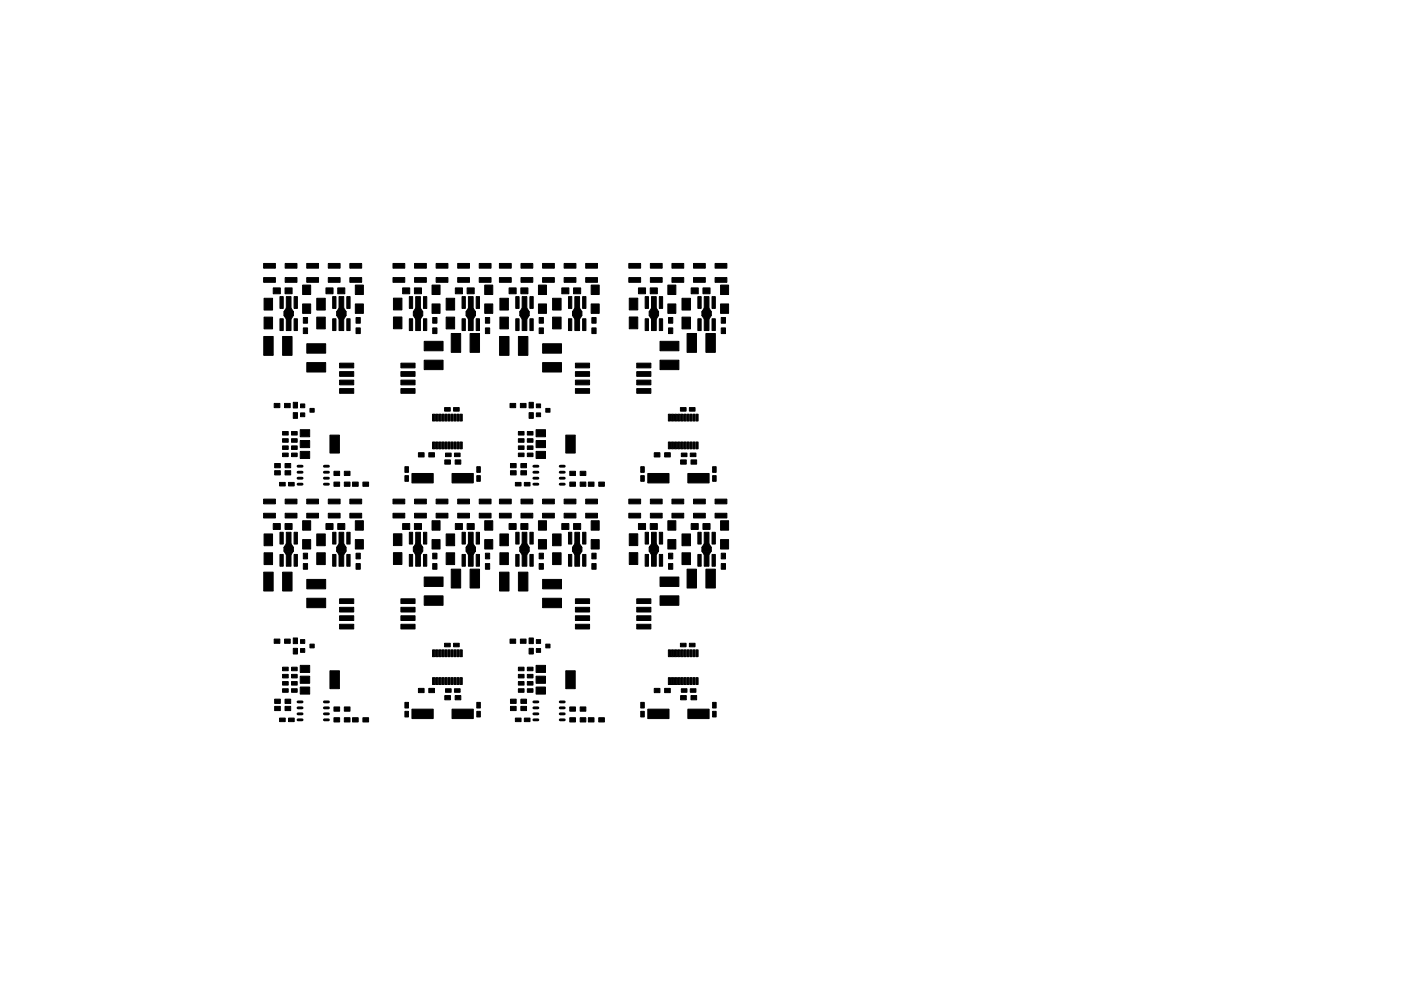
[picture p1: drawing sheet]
<svg xmlns="http://www.w3.org/2000/svg" width="297mm" height="210mm" viewBox="0 0 297 210" stroke-linecap="round" stroke-linejoin="round" font-family="sans-serif">
<g fill="#000" stroke="#000" stroke-width=".21">
<path d="M55.9 58.9h2.5v1h-2.5zM55.9 55.9h2.5v1h-2.5zM60.5 55.9h2.5v1h-2.5zM60.5 58.9h2.5v1h-2.5zM65 55.9h2.5v1h-2.5zM65 58.9h2.5v1h-2.5zM69.6 55.9h2.5v1h-2.5zM69.6 58.9h2.5v1h-2.5zM74.2 55.9h2.5v1h-2.5zM74.2 58.9h2.5v1h-2.5zM83.3 58.9h2.5v1h-2.5zM83.3 55.9h2.5v1h-2.5z"/>
<path d="M87.9 58.9h2.5v1h-2.5zM87.9 55.9h2.5v1h-2.5zM92.5 58.9h2.5v1h-2.5zM92.5 55.9h2.5v1h-2.5zM97 58.9h2.5v1h-2.5zM97 55.9h2.5v1h-2.5zM101.6 55.9h2.5v1h-2.5zM101.6 58.9h2.5v1h-2.5zM105.9 55.9h2.5v1h-2.5zM105.9 58.9h2.5v1h-2.5zM110.5 58.9h2.5v1h-2.5zM110.5 55.9h2.5v1h-2.5z"/>
<path d="M115 58.9h2.5v1h-2.5zM115 55.9h2.5v1h-2.5zM119.6 58.9h2.5v1h-2.5zM119.6 55.9h2.5v1h-2.5zM124.2 58.9h2.5v1h-2.5zM124.2 55.9h2.5v1h-2.5zM133.3 55.9h2.5v1h-2.5zM133.3 58.9h2.5v1h-2.5zM137.9 55.9h2.5v1h-2.5zM137.9 58.9h2.5v1h-2.5zM142.5 55.9h2.5v1h-2.5zM142.5 58.9h2.5v1h-2.5z"/>
<path d="M147 55.9h2.5v1h-2.5zM147 58.9h2.5v1h-2.5zM151.6 58.9h2.5v1h-2.5zM151.6 55.9h2.5v1h-2.5zM56 63.3h1.8v2.5h-1.8zM56 67.3h1.8v2.5h-1.8zM55.9 71.4h2v4h-2zM57.9 61.1h1.5v1.2h-1.5zM59.4 62.9h.7v2.5h-.7zM59.4 67.6h.7v2.5h-.7zM60.7 65.4h1l.5 .7h-2zM60.2 66.1h2v.8h-2z"/>
<path d="M60.4 61.1h1.5v1.2h-1.5zM60.7 67.6h1v2.5h-1zM60.7 62.9h1v2.5h-1zM59.9 71.4h2v4h-2zM60.2 66.9h2l-.5 .8h-1zM62.4 62.9h.7v2.5h-.7zM62.4 67.6h.7v2.5h-.7zM64.3 69.6h.9v1.2h-.9zM64.3 67.4h.9v1.2h-.9zM64.2 64.5h1.7v2h-1.7zM64.2 60.5h1.7v2h-1.7zM67.2 67.3h1.8v2.5h-1.8z"/>
<path d="M67.2 63.3h1.8v2.5h-1.8zM65 76.9h4v2h-4zM65 72.9h4v2h-4zM69.1 61.1h1.5v1.2h-1.5zM70.5 62.9h.7v2.5h-.7zM70.5 67.6h.7v2.5h-.7zM71.9 65.4h1l.5 .7h-2zM71.4 66.1h2v.8h-2zM71.6 61.1h1.5v1.2h-1.5zM71.9 67.6h1v2.5h-1zM71.9 62.9h1v2.5h-1zM72 78.8h3v1h-3z"/>
<path d="M72 77h3v1h-3zM71.4 66.9h2l-.5 .8h-1zM73.5 62.9h.7v2.5h-.7zM73.5 67.6h.7v2.5h-.7zM75.5 67.4h.9v1.2h-.9zM75.5 69.6h.9v1.2h-.9zM75.3 60.5h1.7v2h-1.7zM75.3 64.5h1.7v2h-1.7zM83.4 67.3h1.8v2.5h-1.8zM83.4 63.3h1.8v2.5h-1.8zM85 78.8h3v1h-3zM85 77h3v1h-3z"/>
<path d="M85.4 61.1h1.5v1.2h-1.5zM86.8 62.9h.7v2.5h-.7zM86.8 67.6h.7v2.5h-.7zM88.1 65.4h1l.5 .7h-2zM87.6 66.1h2v.8h-2zM87.9 61.1h1.5v1.2h-1.5zM88.1 67.6h1v2.5h-1zM88.1 62.9h1v2.5h-1zM87.6 66.9h2l-.5 .8h-1zM89.8 62.9h.7v2.5h-.7zM89.8 67.6h.7v2.5h-.7zM91.7 69.6h.9v1.2h-.9z"/>
<path d="M91.7 67.4h.9v1.2h-.9zM91.6 60.5h1.7v2h-1.7zM91.6 64.5h1.7v2h-1.7zM89.9 72.4h4v2h-4zM89.9 76.4h4v2h-4zM94.6 63.3h1.8v2.5h-1.8zM94.6 67.3h1.8v2.5h-1.8zM96.5 61.1h1.5v1.2h-1.5zM95.7 70.8h2v4h-2zM98 62.9h.7v2.5h-.7zM98 67.6h.7v2.5h-.7zM99.3 65.4h1l.5 .7h-2z"/>
<path d="M98.8 66.1h2v.8h-2zM99 61.1h1.5v1.2h-1.5zM99.3 67.6h1v2.5h-1zM99.3 62.9h1v2.5h-1zM98.8 66.9h2l-.5 .8h-1zM101 62.9h.7v2.5h-.7zM101 67.6h.7v2.5h-.7zM99.7 70.8h2v4h-2zM102.9 67.4h.9v1.2h-.9zM102.9 69.6h.9v1.2h-.9zM102.8 64.5h1.7v2h-1.7zM102.8 60.5h1.7v2h-1.7z"/>
<path d="M106 67.3h1.8v2.5h-1.8zM106 63.3h1.8v2.5h-1.8zM105.9 71.4h2v4h-2zM107.9 61.1h1.5v1.2h-1.5zM109.4 67.6h.7v2.5h-.7zM109.4 62.9h.7v2.5h-.7zM110.2 66.1h2v.8h-2zM110.7 65.4h1l.5 .7h-2zM110.4 61.1h1.5v1.2h-1.5zM110.7 62.9h1v2.5h-1zM110.7 67.6h1v2.5h-1zM109.9 71.4h2v4h-2z"/>
<path d="M110.2 66.9h2l-.5 .8h-1zM112.4 67.6h.7v2.5h-.7zM112.4 62.9h.7v2.5h-.7zM114.3 67.4h.9v1.2h-.9zM114.3 69.6h.9v1.2h-.9zM114.2 60.5h1.7v2h-1.7zM114.2 64.5h1.7v2h-1.7zM117.2 63.3h1.8v2.5h-1.8zM117.2 67.3h1.8v2.5h-1.8zM115 72.9h4v2h-4zM115 76.9h4v2h-4zM119.1 61.1h1.5v1.2h-1.5z"/>
<path d="M120.5 67.6h.7v2.5h-.7zM120.5 62.9h.7v2.5h-.7zM121.4 66.1h2v.8h-2zM121.9 65.4h1l.5 .7h-2zM121.6 61.1h1.5v1.2h-1.5zM121.9 62.9h1v2.5h-1zM121.9 67.6h1v2.5h-1zM122 77h3v1h-3zM122 78.8h3v1h-3zM121.4 66.9h2l-.5 .8h-1zM123.5 67.6h.7v2.5h-.7zM123.5 62.9h.7v2.5h-.7z"/>
<path d="M125.5 69.6h.9v1.2h-.9zM125.5 67.4h.9v1.2h-.9zM125.3 64.5h1.7v2h-1.7zM125.3 60.5h1.7v2h-1.7zM133.4 63.3h1.8v2.5h-1.8zM133.4 67.3h1.8v2.5h-1.8zM135 77h3v1h-3zM135 78.8h3v1h-3zM135.4 61.1h1.5v1.2h-1.5zM136.8 67.6h.7v2.5h-.7zM136.8 62.9h.7v2.5h-.7zM137.6 66.1h2v.8h-2z"/>
<path d="M138.1 65.4h1l.5 .7h-2zM137.9 61.1h1.5v1.2h-1.5zM138.1 62.9h1v2.5h-1zM138.1 67.6h1v2.5h-1zM137.6 66.9h2l-.5 .8h-1zM139.8 67.6h.7v2.5h-.7zM139.8 62.9h.7v2.5h-.7zM141.7 67.4h.9v1.2h-.9zM141.7 69.6h.9v1.2h-.9zM141.6 64.5h1.7v2h-1.7zM141.6 60.5h1.7v2h-1.7zM139.9 76.4h4v2h-4z"/>
<path d="M139.9 72.4h4v2h-4zM144.6 67.3h1.8v2.5h-1.8zM144.6 63.3h1.8v2.5h-1.8zM146.5 61.1h1.5v1.2h-1.5zM145.7 70.8h2v4h-2zM148 67.6h.7v2.5h-.7zM148 62.9h.7v2.5h-.7zM148.8 66.1h2v.8h-2zM149.3 65.4h1l.5 .7h-2zM149 61.1h1.5v1.2h-1.5zM149.3 62.9h1v2.5h-1zM149.3 67.6h1v2.5h-1z"/>
<path d="M148.8 66.9h2l-.5 .8h-1zM151 67.6h.7v2.5h-.7zM151 62.9h.7v2.5h-.7zM149.7 70.8h2v4h-2zM152.9 69.6h.9v1.2h-.9zM152.9 67.4h.9v1.2h-.9zM152.8 60.5h1.7v2h-1.7zM152.8 64.5h1.7v2h-1.7zM58.2 98.3h1.2v.9h-1.2zM58.1 85.6h1.2v.9h-1.2zM60.4 98.3h1.2v.9h-1.2zM59.9 94.6h1.2v.8h-1.2z"/>
<path d="M59.9 96.1h1.2v.8h-1.2zM59.9 93.1h1.2v.7h-1.2zM59.9 91.6h1.2v.7h-1.2zM60.3 85.6h1.2v.9h-1.2zM61.8 94.6h1.2v.8h-1.2zM61.8 96.1h1.2v.8h-1.2zM61.8 93.1h1.2v.7h-1.2zM61.8 91.6h1.2v.7h-1.2zM62.2 85.4h.9v1.2h-.9zM62.2 87.6h.9v1.2h-.9zM63.7 91.2h2v1.5h-2zM63.7 95.8h2v1.5h-2z"/>
<path d="M63.7 93.5h2v1.5h-2zM63.7 87.6h.9v.8h-.9zM63.7 85.7h.9v.8h-.9zM65.7 86.7h.9v.8h-.9zM70 92.3h2v3.8h-2zM72 82.4h3v1h-3zM72 80.6h3v1h-3zM70.8 100h1.2v.9h-1.2zM73 100h1.2v.9h-1.2zM85 80.6h3v1h-3zM85 82.4h3v1h-3zM88.7 96.1h1.2v.9h-1.2z"/>
<path d="M90.9 96.1h1.2v.9h-1.2zM91.7 87.9h.5v1.4h-.5zM91.7 93.8h.5v1.4h-.5zM92.4 87.9h.4v1.4h-.4zM92.4 93.8h.4v1.4h-.4zM93 87.9h.5v1.4h-.5zM93 93.8h.5v1.4h-.5zM93.7 87.9h.4v1.4h-.4zM93.7 93.8h.4v1.4h-.4zM94.3 86.5h1.2v.7h-1.2zM94.5 96.1h1.2v.8h-1.2zM94.3 87.9h.5v1.4h-.5z"/>
<path d="M94.3 93.8h.5v1.4h-.5zM95 87.9h.4v1.4h-.4zM95 93.8h.4v1.4h-.4zM94.3 97.6h1.2v.9h-1.2zM95.6 87.9h.5v1.4h-.5zM95.6 93.8h.5v1.4h-.5zM96.2 86.5h1.2v.7h-1.2zM96.4 96.1h1.2v.8h-1.2zM96.3 87.9h.4v1.4h-.4zM96.3 93.8h.4v1.4h-.4zM96.9 87.9h.5v1.4h-.5zM96.9 93.8h.5v1.4h-.5z"/>
<path d="M96.5 97.6h1.2v.9h-1.2zM97.6 87.9h.4v1.4h-.4zM97.6 93.8h.4v1.4h-.4zM108.2 98.3h1.2v.9h-1.2zM108.1 85.6h1.2v.9h-1.2zM110.4 98.3h1.2v.9h-1.2zM109.9 91.6h1.2v.7h-1.2zM109.9 93.1h1.2v.7h-1.2zM109.9 96.1h1.2v.8h-1.2zM109.9 94.6h1.2v.8h-1.2zM110.3 85.6h1.2v.9h-1.2zM111.8 91.6h1.2v.7h-1.2z"/>
<path d="M111.8 93.1h1.2v.7h-1.2zM111.8 96.1h1.2v.8h-1.2zM111.8 94.6h1.2v.8h-1.2zM112.2 87.6h.9v1.2h-.9zM112.2 85.4h.9v1.2h-.9zM113.7 93.5h2v1.5h-2zM113.7 95.8h2v1.5h-2zM113.7 91.2h2v1.5h-2zM113.7 85.7h.9v.8h-.9zM113.7 87.6h.9v.8h-.9zM115.7 86.7h.9v.8h-.9zM120 92.3h2v3.8h-2z"/>
<path d="M122 80.6h3v1h-3zM122 82.4h3v1h-3zM120.8 100h1.2v.9h-1.2zM123 100h1.2v.9h-1.2zM135 82.4h3v1h-3zM135 80.6h3v1h-3zM138.7 96.1h1.2v.9h-1.2zM140.9 96.1h1.2v.9h-1.2zM141.7 93.8h.5v1.4h-.5zM141.7 87.9h.5v1.4h-.5zM142.4 93.8h.4v1.4h-.4zM142.4 87.9h.4v1.4h-.4z"/>
<path d="M143 93.8h.5v1.4h-.5zM143 87.9h.5v1.4h-.5zM143.7 93.8h.4v1.4h-.4zM143.7 87.9h.4v1.4h-.4zM144.3 86.5h1.2v.7h-1.2zM144.5 96.1h1.2v.8h-1.2zM144.3 93.8h.5v1.4h-.5zM144.3 87.9h.5v1.4h-.5zM145 93.8h.4v1.4h-.4zM145 87.9h.4v1.4h-.4zM144.3 97.6h1.2v.9h-1.2zM145.6 93.8h.5v1.4h-.5z"/>
<path d="M145.6 87.9h.5v1.4h-.5zM146.2 86.5h1.2v.7h-1.2zM146.4 96.1h1.2v.8h-1.2zM146.3 93.8h.4v1.4h-.4zM146.3 87.9h.4v1.4h-.4zM146.9 93.8h.5v1.4h-.5zM146.9 87.9h.5v1.4h-.5zM146.5 97.6h1.2v.9h-1.2zM147.6 93.8h.4v1.4h-.4zM147.6 87.9h.4v1.4h-.4zM56 117.3h1.8v2.5h-1.8zM56 113.3h1.8v2.5h-1.8z"/>
<path d="M57.9 111.1h1.5v1.2h-1.5zM58.2 99.9h1.2v.9h-1.2zM55.9 105.9h2.5v1h-2.5zM55.9 108.9h2.5v1h-2.5zM59.4 112.9h.7v2.5h-.7zM60.2 116.1h2v.8h-2zM60.7 115.4h1l.5 .7h-2zM60.4 111.1h1.5v1.2h-1.5zM60.4 99.9h1.2v.9h-1.2zM59.3 102.4h1.2v.7h-1.2zM60.7 112.9h1v2.5h-1zM60.2 116.9h2l-.5 .8h-1z"/>
<path d="M62.4 112.9h.7v2.5h-.7zM61.2 102.4h1.2v.7h-1.2zM60.5 108.9h2.5v1h-2.5zM60.5 105.9h2.5v1h-2.5zM64.3 117.4h.9v1.2h-.9zM64.2 110.5h1.7v2h-1.7zM64.2 114.5h1.7v2h-1.7zM67.2 113.3h1.8v2.5h-1.8zM67.2 117.3h1.8v2.5h-1.8zM65 108.9h2.5v1h-2.5zM65 105.9h2.5v1h-2.5zM69.1 111.1h1.5v1.2h-1.5z"/>
<path d="M70.5 112.9h.7v2.5h-.7zM70.8 102.3h1.2v.9h-1.2zM71.4 116.1h2v.8h-2zM71.9 115.4h1l.5 .7h-2zM71.6 111.1h1.5v1.2h-1.5zM71.9 112.9h1v2.5h-1zM69.6 108.9h2.5v1h-2.5zM69.6 105.9h2.5v1h-2.5zM73 102.3h1.2v.9h-1.2zM71.4 116.9h2l-.5 .8h-1zM73.5 112.9h.7v2.5h-.7zM74.7 102.3h1.2v.9h-1.2z"/>
<path d="M75.5 117.4h.9v1.2h-.9zM74.2 108.9h2.5v1h-2.5zM74.2 105.9h2.5v1h-2.5zM75.3 114.5h1.7v2h-1.7zM75.3 110.5h1.7v2h-1.7zM76.9 102.3h1.2v.9h-1.2zM83.4 113.3h1.8v2.5h-1.8zM83.4 117.3h1.8v2.5h-1.8zM85.4 111.1h1.5v1.2h-1.5zM83.3 105.9h2.5v1h-2.5zM83.3 108.9h2.5v1h-2.5zM85.8 99h.8v1.2h-.8z"/>
<path d="M85.8 100.9h.8v1.2h-.8zM86.8 112.9h.7v2.5h-.7zM87.3 100.5h4.5v2h-4.5zM87.6 116.1h2v.8h-2zM88.1 115.4h1l.5 .7h-2zM87.9 111.1h1.5v1.2h-1.5zM88.1 112.9h1v2.5h-1zM87.6 116.9h2l-.5 .8h-1zM89.8 112.9h.7v2.5h-.7zM87.9 105.9h2.5v1h-2.5zM87.9 108.9h2.5v1h-2.5zM91.7 117.4h.9v1.2h-.9z"/>
<path d="M91.6 114.5h1.7v2h-1.7zM91.6 110.5h1.7v2h-1.7zM94.6 117.3h1.8v2.5h-1.8zM94.6 113.3h1.8v2.5h-1.8zM92.5 105.9h2.5v1h-2.5zM92.5 108.9h2.5v1h-2.5zM95.8 100.5h4.5v2h-4.5zM96.5 111.1h1.5v1.2h-1.5zM98 112.9h.7v2.5h-.7zM98.8 116.1h2v.8h-2zM99.3 115.4h1l.5 .7h-2zM99 111.1h1.5v1.2h-1.5z"/>
<path d="M99.3 112.9h1v2.5h-1zM97 105.9h2.5v1h-2.5zM97 108.9h2.5v1h-2.5zM98.8 116.9h2l-.5 .8h-1zM101 112.9h.7v2.5h-.7zM101.1 100.9h.7v1.2h-.7zM101.1 99h.7v1.2h-.7zM102.9 117.4h.9v1.2h-.9zM101.6 108.9h2.5v1h-2.5zM101.6 105.9h2.5v1h-2.5zM102.8 110.5h1.7v2h-1.7zM102.8 114.5h1.7v2h-1.7z"/>
<path d="M106 117.3h1.8v2.5h-1.8zM106 113.3h1.8v2.5h-1.8zM107.9 111.1h1.5v1.2h-1.5zM108.2 99.9h1.2v.9h-1.2zM105.9 105.9h2.5v1h-2.5zM105.9 108.9h2.5v1h-2.5zM109.4 112.9h.7v2.5h-.7zM110.2 116.1h2v.8h-2zM110.7 115.4h1l.5 .7h-2zM110.4 111.1h1.5v1.2h-1.5zM110.4 99.9h1.2v.9h-1.2zM109.3 102.4h1.2v.7h-1.2z"/>
<path d="M110.7 112.9h1v2.5h-1zM110.2 116.9h2l-.5 .8h-1zM112.4 112.9h.7v2.5h-.7zM111.2 102.4h1.2v.7h-1.2zM110.5 108.9h2.5v1h-2.5zM110.5 105.9h2.5v1h-2.5zM114.3 117.4h.9v1.2h-.9zM114.2 110.5h1.7v2h-1.7zM114.2 114.5h1.7v2h-1.7zM117.2 113.3h1.8v2.5h-1.8zM117.2 117.3h1.8v2.5h-1.8zM115 108.9h2.5v1h-2.5z"/>
<path d="M115 105.9h2.5v1h-2.5zM119.1 111.1h1.5v1.2h-1.5zM120.5 112.9h.7v2.5h-.7zM120.8 102.3h1.2v.9h-1.2zM121.4 116.1h2v.8h-2zM121.9 115.4h1l.5 .7h-2zM121.6 111.1h1.5v1.2h-1.5zM121.9 112.9h1v2.5h-1zM119.6 108.9h2.5v1h-2.5zM119.6 105.9h2.5v1h-2.5zM123 102.3h1.2v.9h-1.2zM121.4 116.9h2l-.5 .8h-1z"/>
<path d="M123.5 112.9h.7v2.5h-.7zM124.7 102.3h1.2v.9h-1.2zM125.5 117.4h.9v1.2h-.9zM124.2 108.9h2.5v1h-2.5zM124.2 105.9h2.5v1h-2.5zM125.3 114.5h1.7v2h-1.7zM125.3 110.5h1.7v2h-1.7zM126.9 102.3h1.2v.9h-1.2zM133.4 113.3h1.8v2.5h-1.8zM133.4 117.3h1.8v2.5h-1.8zM135.4 111.1h1.5v1.2h-1.5zM133.3 105.9h2.5v1h-2.5z"/>
<path d="M133.3 108.9h2.5v1h-2.5zM135.8 100.9h.8v1.2h-.8zM135.8 99h.8v1.2h-.8zM136.8 112.9h.7v2.5h-.7zM137.3 100.5h4.5v2h-4.5zM137.6 116.1h2v.8h-2zM138.1 115.4h1l.5 .7h-2zM137.9 111.1h1.5v1.2h-1.5zM138.1 112.9h1v2.5h-1zM137.6 116.9h2l-.5 .8h-1zM139.8 112.9h.7v2.5h-.7zM137.9 105.9h2.5v1h-2.5z"/>
<path d="M137.9 108.9h2.5v1h-2.5zM141.7 117.4h.9v1.2h-.9zM141.6 114.5h1.7v2h-1.7zM141.6 110.5h1.7v2h-1.7zM144.6 117.3h1.8v2.5h-1.8zM144.6 113.3h1.8v2.5h-1.8zM142.5 105.9h2.5v1h-2.5zM142.5 108.9h2.5v1h-2.5zM145.8 100.5h4.5v2h-4.5zM146.5 111.1h1.5v1.2h-1.5zM148 112.9h.7v2.5h-.7zM148.8 116.1h2v.8h-2z"/>
<path d="M149.3 115.4h1l.5 .7h-2zM149 111.1h1.5v1.2h-1.5zM149.3 112.9h1v2.5h-1zM147 105.9h2.5v1h-2.5zM147 108.9h2.5v1h-2.5zM148.8 116.9h2l-.5 .8h-1zM151 112.9h.7v2.5h-.7zM151.1 99h.7v1.2h-.7zM151.1 100.9h.7v1.2h-.7zM152.9 117.4h.9v1.2h-.9zM151.6 108.9h2.5v1h-2.5zM151.6 105.9h2.5v1h-2.5z"/>
<path d="M152.8 110.5h1.7v2h-1.7zM152.8 114.5h1.7v2h-1.7zM55.9 121.4h2v4h-2zM58.1 135.6h1.2v.9h-1.2zM59.4 117.6h.7v2.5h-.7zM60.7 117.6h1v2.5h-1zM60.3 135.6h1.2v.9h-1.2zM59.9 121.4h2v4h-2zM62.4 117.6h.7v2.5h-.7zM62.2 137.6h.9v1.2h-.9zM62.2 135.4h.9v1.2h-.9zM63.7 135.7h.9v.8h-.9z"/>
<path d="M63.7 137.6h.9v.8h-.9zM64.3 119.6h.9v1.2h-.9zM65.7 136.7h.9v.8h-.9zM65 122.9h4v2h-4zM65 126.9h4v2h-4zM70.5 117.6h.7v2.5h-.7zM71.9 117.6h1v2.5h-1zM72 127h3v1h-3zM72 130.6h3v1h-3zM72 132.4h3v1h-3zM72 128.8h3v1h-3zM73.5 117.6h.7v2.5h-.7z"/>
<path d="M75.5 119.6h.9v1.2h-.9zM85 132.4h3v1h-3zM85 130.6h3v1h-3zM85 127h3v1h-3zM85 128.8h3v1h-3zM86.8 117.6h.7v2.5h-.7zM88.1 117.6h1v2.5h-1zM89.8 117.6h.7v2.5h-.7zM91.7 137.9h.5v1.4h-.5zM91.7 119.6h.9v1.2h-.9zM92.4 137.9h.4v1.4h-.4zM93 137.9h.5v1.4h-.5z"/>
<path d="M89.9 126.4h4v2h-4zM89.9 122.4h4v2h-4zM93.7 137.9h.4v1.4h-.4zM94.3 136.5h1.2v.7h-1.2zM94.3 137.9h.5v1.4h-.5zM95 137.9h.4v1.4h-.4zM95.6 137.9h.5v1.4h-.5zM96.2 136.5h1.2v.7h-1.2zM96.3 137.9h.4v1.4h-.4zM96.9 137.9h.5v1.4h-.5zM95.7 120.8h2v4h-2zM98 117.6h.7v2.5h-.7z"/>
<path d="M97.6 137.9h.4v1.4h-.4zM99.3 117.6h1v2.5h-1zM101 117.6h.7v2.5h-.7zM99.7 120.8h2v4h-2zM102.9 119.6h.9v1.2h-.9zM105.9 121.4h2v4h-2zM108.1 135.6h1.2v.9h-1.2zM109.4 117.6h.7v2.5h-.7zM110.7 117.6h1v2.5h-1zM110.3 135.6h1.2v.9h-1.2zM109.9 121.4h2v4h-2zM112.4 117.6h.7v2.5h-.7z"/>
<path d="M112.2 137.6h.9v1.2h-.9zM112.2 135.4h.9v1.2h-.9zM113.7 135.7h.9v.8h-.9zM113.7 137.6h.9v.8h-.9zM114.3 119.6h.9v1.2h-.9zM115.7 136.7h.9v.8h-.9zM115 122.9h4v2h-4zM115 126.9h4v2h-4zM120.5 117.6h.7v2.5h-.7zM121.9 117.6h1v2.5h-1zM122 127h3v1h-3zM122 130.6h3v1h-3z"/>
<path d="M122 132.4h3v1h-3zM122 128.8h3v1h-3zM123.5 117.6h.7v2.5h-.7zM125.5 119.6h.9v1.2h-.9zM135 132.4h3v1h-3zM135 130.6h3v1h-3zM135 127h3v1h-3zM135 128.8h3v1h-3zM136.8 117.6h.7v2.5h-.7zM138.1 117.6h1v2.5h-1zM139.8 117.6h.7v2.5h-.7zM141.7 137.9h.5v1.4h-.5z"/>
<path d="M141.7 119.6h.9v1.2h-.9zM142.4 137.9h.4v1.4h-.4zM143 137.9h.5v1.4h-.5zM139.9 126.4h4v2h-4zM139.9 122.4h4v2h-4zM143.7 137.9h.4v1.4h-.4zM144.3 136.5h1.2v.7h-1.2zM144.3 137.9h.5v1.4h-.5zM145 137.9h.4v1.4h-.4zM145.6 137.9h.5v1.4h-.5zM146.2 136.5h1.2v.7h-1.2zM146.3 137.9h.4v1.4h-.4z"/>
<path d="M146.9 137.9h.5v1.4h-.5zM145.7 120.8h2v4h-2zM148 117.6h.7v2.5h-.7zM147.6 137.9h.4v1.4h-.4zM149.3 117.6h1v2.5h-1zM151 117.6h.7v2.5h-.7zM149.7 120.8h2v4h-2zM152.9 119.6h.9v1.2h-.9zM58.2 149.9h1.2v.9h-1.2zM58.2 148.3h1.2v.9h-1.2zM60.4 149.9h1.2v.9h-1.2zM60.4 148.3h1.2v.9h-1.2z"/>
<path d="M59.3 152.4h1.2v.7h-1.2zM59.9 141.6h1.2v.7h-1.2zM59.9 143.1h1.2v.7h-1.2zM59.9 146.1h1.2v.8h-1.2zM59.9 144.6h1.2v.8h-1.2zM61.2 152.4h1.2v.7h-1.2zM61.8 141.6h1.2v.7h-1.2zM61.8 143.1h1.2v.7h-1.2zM61.8 146.1h1.2v.8h-1.2zM61.8 144.6h1.2v.8h-1.2zM63.7 143.5h2v1.5h-2zM63.7 145.8h2v1.5h-2z"/>
<path d="M63.7 141.2h2v1.5h-2zM70 142.3h2v3.8h-2zM70.8 152.3h1.2v.9h-1.2zM70.8 150h1.2v.9h-1.2zM73 152.3h1.2v.9h-1.2zM73 150h1.2v.9h-1.2zM74.7 152.3h1.2v.9h-1.2zM76.9 152.3h1.2v.9h-1.2zM85.8 150.9h.8v1.2h-.8zM85.8 149h.8v1.2h-.8zM87.3 150.5h4.5v2h-4.5zM88.7 146.1h1.2v.9h-1.2z"/>
<path d="M90.9 146.1h1.2v.9h-1.2zM91.7 143.8h.5v1.4h-.5zM92.4 143.8h.4v1.4h-.4zM93 143.8h.5v1.4h-.5zM93.7 143.8h.4v1.4h-.4zM94.5 146.1h1.2v.8h-1.2zM94.3 143.8h.5v1.4h-.5zM95 143.8h.4v1.4h-.4zM94.3 147.6h1.2v.9h-1.2zM95.8 150.5h4.5v2h-4.5zM95.6 143.8h.5v1.4h-.5zM96.4 146.1h1.2v.8h-1.2z"/>
<path d="M96.3 143.8h.4v1.4h-.4zM96.9 143.8h.5v1.4h-.5zM96.5 147.6h1.2v.9h-1.2zM97.6 143.8h.4v1.4h-.4zM101.1 149h.7v1.2h-.7zM101.1 150.9h.7v1.2h-.7zM108.2 149.9h1.2v.9h-1.2zM108.2 148.3h1.2v.9h-1.2zM110.4 149.9h1.2v.9h-1.2zM110.4 148.3h1.2v.9h-1.2zM109.3 152.4h1.2v.7h-1.2zM109.9 141.6h1.2v.7h-1.2z"/>
<path d="M109.9 143.1h1.2v.7h-1.2zM109.9 146.1h1.2v.8h-1.2zM109.9 144.6h1.2v.8h-1.2zM111.2 152.4h1.2v.7h-1.2zM111.8 141.6h1.2v.7h-1.2zM111.8 143.1h1.2v.7h-1.2zM111.8 146.1h1.2v.8h-1.2zM111.8 144.6h1.2v.8h-1.2zM113.7 143.5h2v1.5h-2zM113.7 145.8h2v1.5h-2zM113.7 141.2h2v1.5h-2zM120 142.3h2v3.8h-2z"/>
<path d="M120.8 152.3h1.2v.9h-1.2zM120.8 150h1.2v.9h-1.2zM123 152.3h1.2v.9h-1.2zM123 150h1.2v.9h-1.2zM124.7 152.3h1.2v.9h-1.2zM126.9 152.3h1.2v.9h-1.2zM135.8 150.9h.8v1.2h-.8zM135.8 149h.8v1.2h-.8zM137.3 150.5h4.5v2h-4.5zM138.7 146.1h1.2v.9h-1.2zM140.9 146.1h1.2v.9h-1.2zM141.7 143.8h.5v1.4h-.5z"/>
<path d="M142.4 143.8h.4v1.4h-.4zM143 143.8h.5v1.4h-.5zM143.7 143.8h.4v1.4h-.4zM144.5 146.1h1.2v.8h-1.2zM144.3 143.8h.5v1.4h-.5zM145 143.8h.4v1.4h-.4zM144.3 147.6h1.2v.9h-1.2zM145.8 150.5h4.5v2h-4.5zM145.6 143.8h.5v1.4h-.5zM146.4 146.1h1.2v.8h-1.2zM146.3 143.8h.4v1.4h-.4zM146.9 143.8h.5v1.4h-.5z"/>
<path d="M146.5 147.6h1.2v.9h-1.2zM147.6 143.8h.4v1.4h-.4zM151.1 149h.7v1.2h-.7zM151.1 150.9h.7v1.2h-.7z"/>
</g>
<g fill="none" stroke="#000" stroke-width=".61">
<path d="M63.2 98.9h.8M68.8 98.9h.8M113.2 98.9h.8M118.8 98.9h.8M63.2 102.7h.8M63.2 101.5h.8M63.2 100.2h.8M68.8 102.7h.8M68.8 101.5h.8M68.8 100.2h.8M113.2 102.7h.8M113.2 101.5h.8"/>
<path d="M113.2 100.2h.8M118.8 102.7h.8M118.8 101.5h.8M118.8 100.2h.8M63.2 152.7h.8M63.2 151.5h.8M63.2 150.2h.8M63.2 148.9h.8M68.8 152.7h.8M68.8 151.5h.8M68.8 150.2h.8M68.8 148.9h.8"/>
<path d="M113.2 152.7h.8M113.2 151.5h.8M113.2 150.2h.8M113.2 148.9h.8M118.8 152.7h.8M118.8 151.5h.8M118.8 150.2h.8M118.8 148.9h.8"/>
</g>
</svg>
